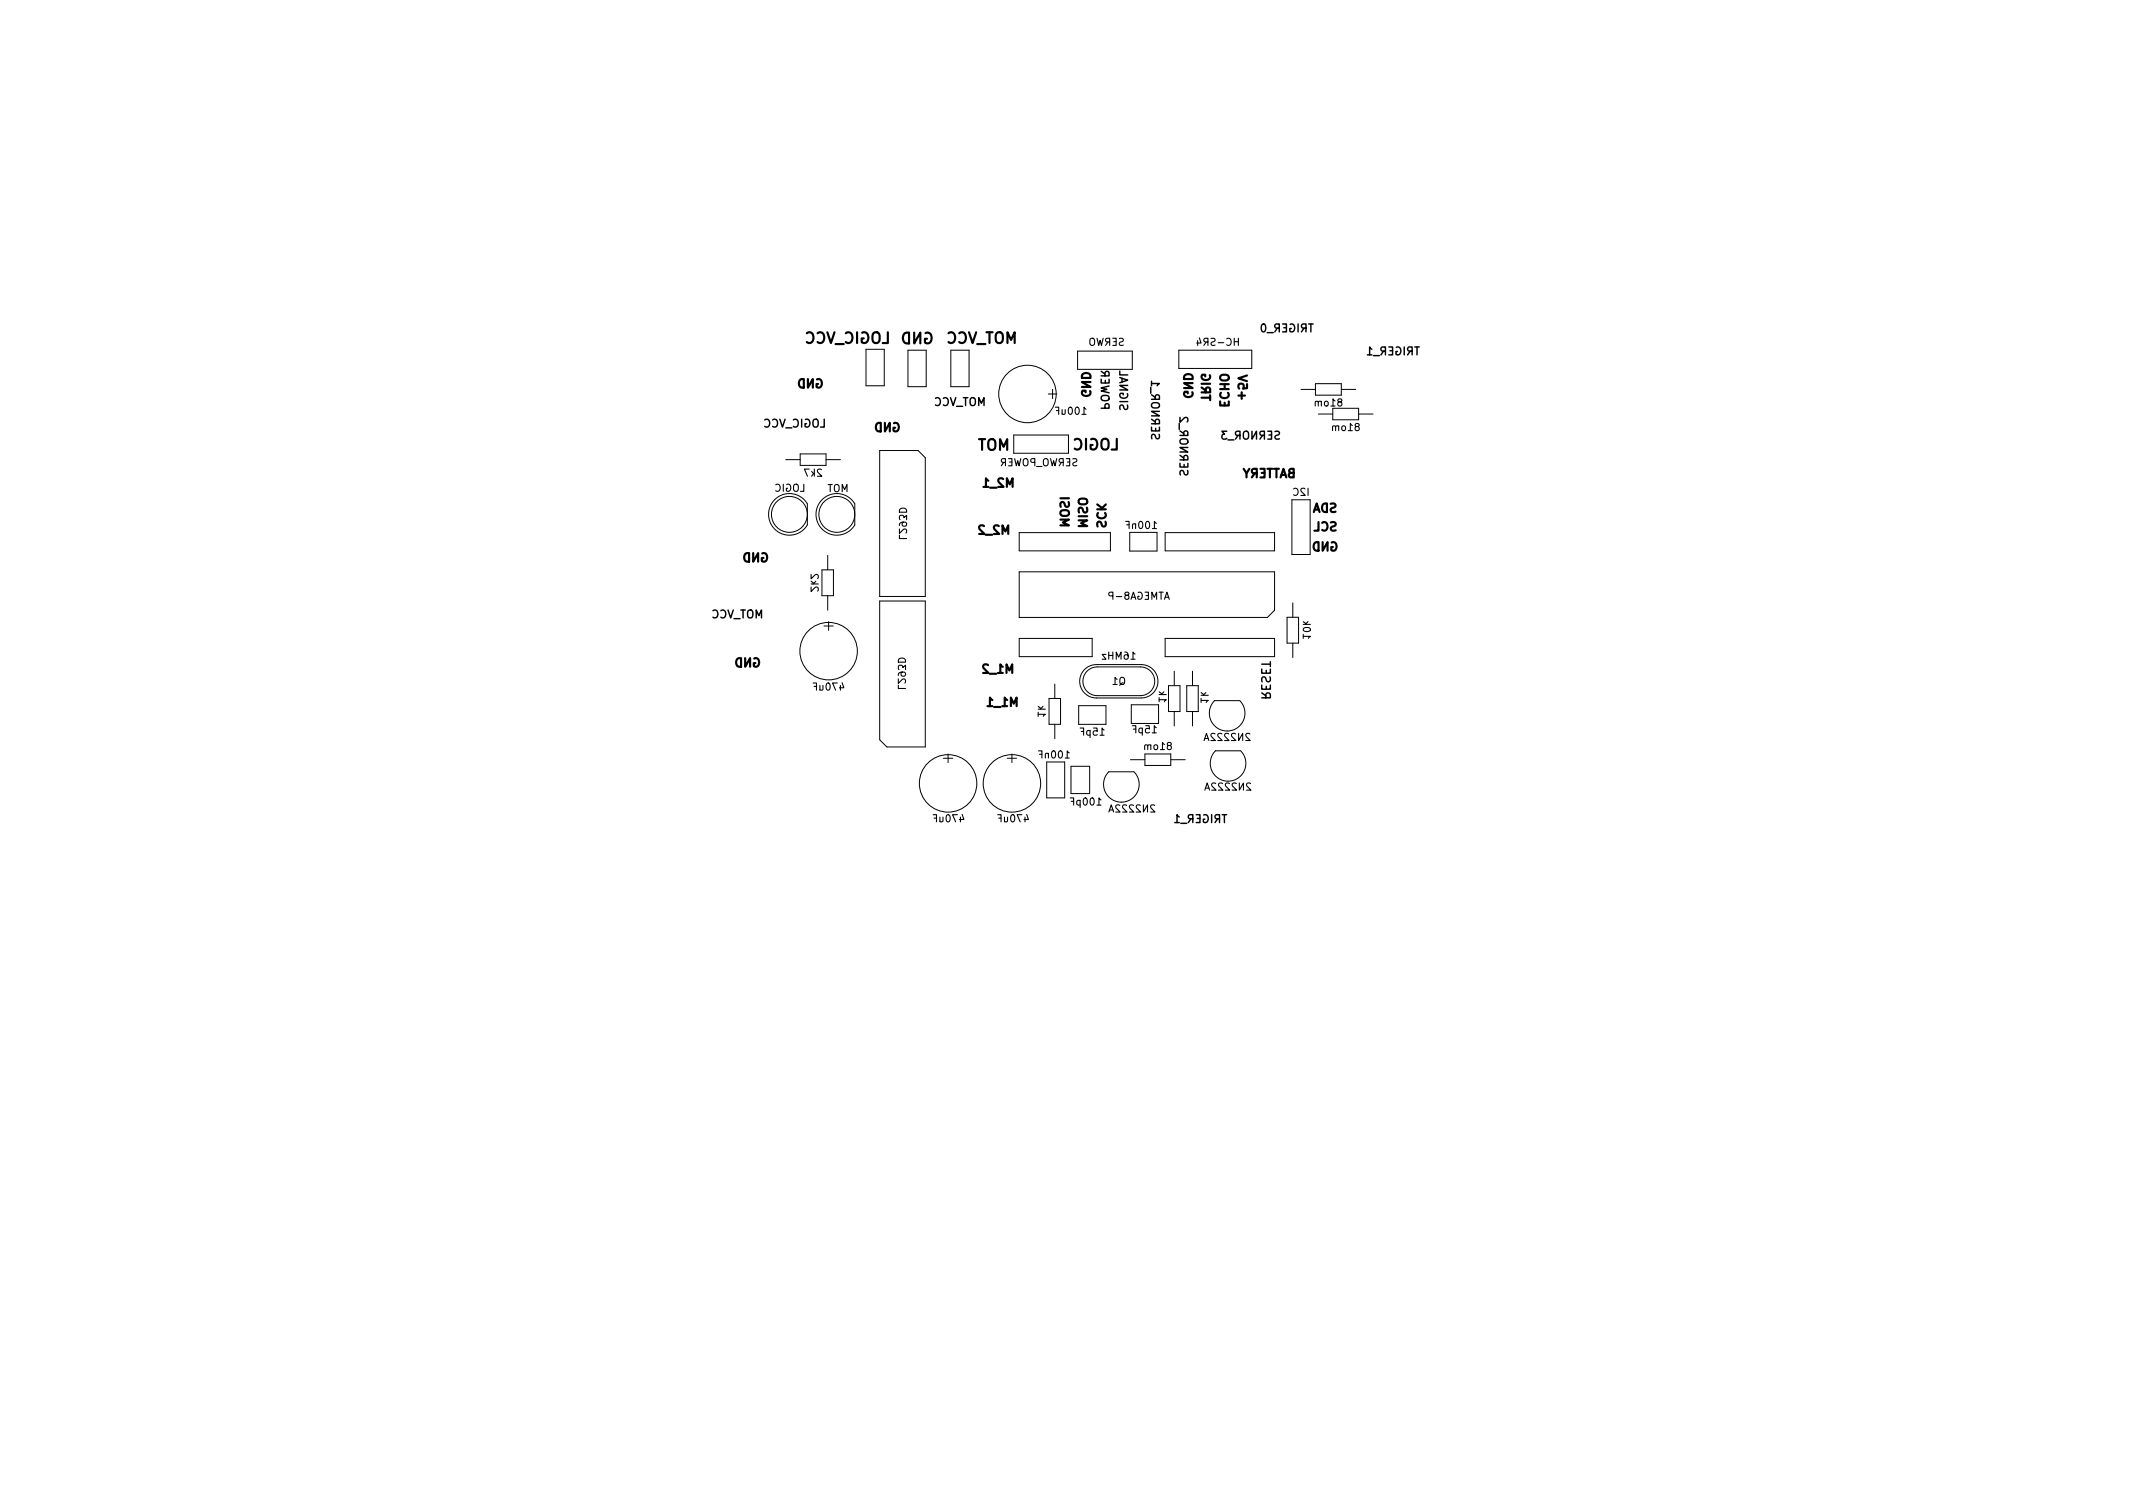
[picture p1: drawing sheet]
<svg xmlns="http://www.w3.org/2000/svg" width="297mm" height="210mm" viewBox="0 0 297 210" stroke-linecap="round" stroke-linejoin="round" font-family="sans-serif">
<defs><g id="words">
<g font-size="2.1">
<text x="124.1" y="47.8">LOGIC_VCC</text>
<text x="130.1" y="47.9">GND</text>
</g>
<text font-size="1.5" x="160.3" y="61.2" transform="rotate(-90 160.3 61.2)">SERNOR_1</text>
<g font-size="1.4">
<text x="112.2" y="68.5">LOGIC</text>
<text x="181.4" y="88.9" transform="rotate(-90 181.4 88.9)">10k</text>
<text x="144.5" y="99.8" transform="rotate(-90 144.5 99.8)">1k</text>
<text x="161.4" y="97.8" transform="rotate(-90 161.4 97.8)">1k</text>
<text x="167.2" y="97.9" transform="rotate(-90 167.2 97.9)">1k</text>
</g>
</g></defs>
<g fill="none" stroke="#000" stroke-width=".2">
<path d="M106.5 58.5a.44 .44 0 0 1 .5 0 .44 .44 0 0 1 .2 .5 .41 .41 0 0 1-.2 .4 .41 .41 0 0 1-.5 0M107.6 58.5a.44 .44 0 0 1 .5 0 .44 .44 0 0 1 .2 .5 .41 .41 0 0 1-.2 .4 .41 .41 0 0 1-.5 0M108.6 58.4l.4 1.1 .3-1.1M109.4 59.6h.9M110.5 58.5a.44 .44 0 0 1 .5 0 .44 .44 0 0 1 .2 .5 .41 .41 0 0 1-.2 .4 .41 .41 0 0 1-.5 0M111.6 58.4v1.1M112.2 58.4a.51 .51 0 0 1 .6 .5 .51 .51 0 0 1-.6 .5l-.1-.4h.2M113.3 58.5a.37 .37 0 0 1 .4-.1 .37 .37 0 0 1 .2 .3v.4a.37 .37 0 0 1-.3 .4 .37 .37 0 0 1-.4-.4zM114.8 58.4v1.1h-.5M130.3 55.5a.44 .44 0 0 1 .5 0 .44 .44 0 0 1 .2 .5 .41 .41 0 0 1-.3 .4 .41 .41 0 0 1-.4 0M131.4 55.5a.44 .44 0 0 1 .5 0 .44 .44 0 0 1 .2 .5 .41 .41 0 0 1-.3 .4 .41 .41 0 0 1-.4 0M132.4 55.4l.3 1.1 .4-1.1"/>
<path d="M133.2 56.6h.8M134.2 55.4h.6M134.5 55.4v1.1M135.1 55.5a.37 .37 0 0 1 .5-.1 .37 .37 0 0 1 .2 .3v.4a.37 .37 0 0 1-.3 .4 .37 .37 0 0 1-.4-.4zM136.3 56.5v-1.1l.4 .8 .3-.8v1.1M153.4 56.8h1.1v-.4l-.2-.1-.2-.1-.2 .1v.5M153.4 52.8v.5h1.1v-.5M153.4 52.3h1.1v-.4l-.2-.1-.2-.1-.2 .1v.5M153.4 51.7l.5 .4M153.4 55.2a.7 .7 0 0 1 1.1 .1 .37 .37 0 0 1-.4 .5h-.4a.37 .37 0 0 1-.3-.2 .37 .37 0 0 1 0-.4zM153.9 53v.3M154.5 53.7l-1.1 .3 .7 .2-.7 .2 1.1 .3"/>
<path d="M155.9 52.6l1.1 .3-1.1 .4M155.9 51.7v.5h1.1M155.9 55.9h1.1M156.3 52.7v.5M157 56.4v.4l-.2 .2-.2-.1-.2-.5h-.4l-.1 .2 .1 .4M157 54.8a.51 .51 0 0 1-.5 .7 .51 .51 0 0 1-.5-.7h.4v.2M157 53.7h-1.1l1.1 .6h-1.1M160.4 59.5v.5h1.1v-.5M160.4 59h1.1v-.4l-.1-.2h-.3l-.2 .1v.5M160.4 55.6h1.1v-.4l-.1-.2h-.3l-.2 .1v.5M160.4 53.4h1.1l-.4 .3M160.4 56.2a.7 .7 0 0 1 1.1 .1 .37 .37 0 0 1-.4 .5h-.4a.37 .37 0 0 1-.3-.2 .37 .37 0 0 1 0-.4z"/>
<path d="M161.5 57.3h-1.1l1.1 .6h-1.1M164.2 59v.8M164.3 58.1v.7l.8-.7 .2 .1 .1 .1-.1 .4M175.7 45.2l.2-.1a.59 .59 0 0 1 .4 .6 .59 .59 0 0 1-.4 .5l-.2-.1-.1-.3zM176.5 46.3h.8M177.9 45.7l-.4 .5M178.1 45.7l-.5-.1-.1-.1 .1-.3 .1-.1h.4v1.1M178.6 45.1h.5v1.1h-.5M178.8 45.6h.3M179.7 45.2a.51 .51 0 0 1 .6 .5 .51 .51 0 0 1-.6 .5l-.1-.5h.2M180.8 45.1v1.1M181.6 45.7l-.4 .5"/>
<path d="M181.9 45.7l-.6-.1-.1-.1 .1-.3 .1-.1h.5v1.1M182.2 45.1h.7M182.5 45.1v1.1M190.4 49.4h.6M191 48.6l-.3-.3v1.1M191.3 49.5h.8M192.7 48.9l-.4 .5M192.9 48.9l-.5-.1-.1-.1 .1-.3 .1-.1h.4v1.1M193.4 48.3h.5v1.1h-.5M193.6 48.8h.3M194.5 48.4a.51 .51 0 0 1 .6 .5 .51 .51 0 0 1-.6 .5l-.1-.5h.2M195.6 48.3v1.1"/>
<path d="M196.4 48.9l-.4 .5M196.7 48.9l-.6-.1-.1-.1 .1-.3 .1-.1h.5v1.1M197 48.3h.6M197.3 48.3v1.1M161.4 60.5l.1 .4-.1 .1h-.4l-.2-.4-.2-.1-.2 .2v.4M164.3 64.5v.5h1.1v-.5M164.3 64h1.1v-.4l-.1-.1-.2-.1-.2 .1-.1 .5M164.3 60.6h1.1v-.4l-.1-.1-.2-.1-.2 .1-.1 .5M164.3 63.4l.5 .4M164.3 60l.5 .4M164.4 61.3a.7 .7 0 0 1 1 .1 .37 .37 0 0 1-.3 .4h-.4a.37 .37 0 0 1-.3-.2 .37 .37 0 0 1 0-.3zM164.9 64.7v.3"/>
<path d="M165.4 65.5v.4l-.1 .2h-.3l-.2-.5-.3-.1-.2 .2 .1 .4M165.4 62.3h-1.1l1.1 .6h-1.1M170.8 60h-.6l.3 .5-.3 .1v.4l.2 .1 .4-.1M171 61.3h.8M172.4 60.6l-.4 .5M172.7 60.6h-.5l-.2-.2 .1-.2 .2-.2h.4v1.1M173.2 60.2a.37 .37 0 0 1 .4-.2 .37 .37 0 0 1 .3 .4v.4a.37 .37 0 0 1-.4 .4 .37 .37 0 0 1-.4-.4zM174.4 60v1.1l.6-1.1v1.1M175.8 60.6l-.3 .5M176.1 60.6h-.5l-.1-.2v-.2l.2-.2h.4v1.1M176.6 60h.5v1.1h-.5M176.7 60.6h.4"/>
<path d="M177.5 60.1l.5-.1 .1 .2v.3l-.4 .2-.2 .2 .3 .2h.4M99.3 85a.44 .44 0 0 1 .5 0 .44 .44 0 0 1 .2 .6 .41 .41 0 0 1-.2 .4 .41 .41 0 0 1-.5-.1M100.4 85a.44 .44 0 0 1 .5 0 .44 .44 0 0 1 .2 .6 .41 .41 0 0 1-.2 .4 .41 .41 0 0 1-.5-.1M101.4 84.9l.3 1.1 .4-1.1M102.2 86.1h.9M103.2 84.9h.6M103.5 84.9v1.1M104.2 85.1a.37 .37 0 0 1 .4-.2 .37 .37 0 0 1 .2 .4v.4a.37 .37 0 0 1-.3 .4 .37 .37 0 0 1-.4-.4zM105.3 86v-1.1l.4 .8 .3-.8v1.1M175.7 97.2h1.2v-.5l-.1-.2h-.3l-.2 .1v.6M175.7 95.4v.6h1.2v-.6M175.7 93.2v.5h1.2v-.5"/>
<path d="M175.7 96.5l.6 .4M175.7 92.5h1.2M176.3 93.3v.4M176.3 95.6v.4M176.9 94.3v.4l-.1 .2h-.3l-.3-.5-.3-.1-.2 .2 .1 .4M176.9 92.1v.7M163.6 114.5h.6M164.2 113.8l-.3-.4v1.1M164.4 114.6h.9M165.8 114l-.3 .5M166.1 114h-.5l-.1-.2v-.3l.2-.1h.4v1.1M166.6 113.4h.5v1.1h-.5"/>
<path d="M166.7 114h.4M167.6 113.5a.51 .51 0 0 1 .7 .5 .51 .51 0 0 1-.7 .5v-.4h.2M168.7 113.4v1.1M169.6 114l-.4 .5M169.8 114h-.5l-.1-.2 .1-.3 .1-.1h.4v1.1M170.2 113.4h.6M170.5 113.4v1.1"/>
</g>
<g fill="none" stroke="#000" stroke-width=".3">
<path d="M111.4 53l.3-.2h.2v1.2a.63 .63 0 0 1-.6-.3 .63 .63 0 0 1 .1-.7zM112.4 46.4a.6 .6 0 0 1 .7 0 .6 .6 0 0 1 .2 .7 .56 .56 0 0 1-.3 .6 .56 .56 0 0 1-.6-.1M112.5 52.8v1.2l.7-1.2v1.2M113.8 52.8a.59 .59 0 0 1 .7 .5 .59 .59 0 0 1-.4 .7l-.4-.1v-.4h.2M113.9 46.4a.6 .6 0 0 1 .7 0 .6 .6 0 0 1 .2 .7 .56 .56 0 0 1-.3 .6 .56 .56 0 0 1-.6-.1M115.2 46.3l.5 1.5 .5-1.5M116.4 47.9h1.1M117.8 46.4a.6 .6 0 0 1 .7 0 .6 .6 0 0 1 .2 .7 .56 .56 0 0 1-.3 .6 .56 .56 0 0 1-.6-.1M119.4 46.3v1.5M120.1 46.3a.62 .62 0 0 1 .7 .1 .62 .62 0 0 1 .1 .7 .56 .56 0 0 1-.3 .6 .56 .56 0 0 1-.6-.1v-.5h.3M121.6 46.5a.5 .5 0 0 1 .5-.2 .5 .5 0 0 1 .4 .5v.5a.5 .5 0 0 1-.5 .5 .5 .5 0 0 1-.5-.5zM122.1 59l.3-.1h.3v1.2a.63 .63 0 0 1-.7-.3 .63 .63 0 0 1 .1-.8z"/>
<path d="M123.2 58.9v1.2l.7-1.2v1.2M123.6 46.3v1.5h-.7M124.5 58.9a.59 .59 0 0 1 .7 .5 .59 .59 0 0 1-.4 .7l-.4-.1v-.4h.3M136.1 47.9h1.1M137.4 46.3h.8M137.8 46.3v1.5M138.9 46.3a.5 .5 0 0 1 .5 0 .5 .5 0 0 1 .3 .5v.5a.5 .5 0 0 1-.5 .5 .5 .5 0 0 1-.5-.5v-.5zM140.3 47.8v-1.5l.5 1 .5-1v1.5M150.7 52.2a.64 .64 0 0 1 .8-.2 .64 .64 0 0 1 .4 .6h-1.2zM151.8 54.5a.59 .59 0 0 1-.4 .7 .59 .59 0 0 1-.7-.5l.1-.3h.4v.2M151.9 53.2h-1.2l1.2 .7h-1.2M164.9 52.3a.64 .64 0 0 1 .8-.2 .64 .64 0 0 1 .4 .7h-1.2z"/>
<path d="M166 54.6a.59 .59 0 0 1-.4 .7 .59 .59 0 0 1-.7-.4l.1-.4h.4v.3M166.1 53.3h-1.2l1.2 .7h-1.2M167.3 54.6h1.2v-.4l-.1-.2h-.3l-.1 .1-.1 .5M167.3 55.4h1.2M167.3 54l.6 .4M167.3 53.4h1.2M168.5 52.2a.59 .59 0 0 1-.5 .8 .59 .59 0 0 1-.7-.5l.1-.3h.4v.2M168.5 55v.7M169.9 55.9v.6h1.2v-.6M169.9 54.2h1.2M169.9 53.5h1.2M170 52.4a.77 .77 0 0 1 1.1 .1 .4 .4 0 0 1-.4 .5h-.4a.4 .4 0 0 1-.3-.2 .4 .4 0 0 1 0-.4z"/>
<path d="M170 54.7a.48 .48 0 0 0 0 .6 .48 .48 0 0 0 .6 .1 .45 .45 0 0 0 .5-.2 .45 .45 0 0 0-.1-.5M170.5 53.5v.7M170.5 56.1v.4M172.5 55.1h.9M172.9 54.6v.9M173.7 53.5v.6h-.6l.1-.2-.1-.4-.1-.1-.4 .1-.1 .2 .1 .4M173.7 52.3l-1.2 .4 1.2 .4M103.7 77.2l.3-.2h.3v1.2a.63 .63 0 0 1-.6-.3 .63 .63 0 0 1 0-.7zM104.9 77v1.2l.7-1.2v1.2M106.1 77.1a.59 .59 0 0 1 .8 .4 .59 .59 0 0 1-.5 .7l-.3-.1v-.4h.2M136.3 61.1h.9M136.8 61.1v1.5"/>
<path d="M137 67.8h.6M137 73.3l-.4-.2-.2 .2-.1 .2 .8 .8h-.8M137.3 74.5h.9M137.6 66.9l-.3-.3v1.2M137.8 61.2a.5 .5 0 0 1 .6 0 .5 .5 0 0 1 .2 .4v.5a.5 .5 0 0 1-.5 .6 .5 .5 0 0 1-.5-.6v-.5zM137.9 67.9h.9M139.1 73.3l-.5-.2-.1 .2-.1 .2 .7 .8h-.7M139.3 62.6v-1.5l.5 1.1 .5-1.1v1.5M139.6 74.3v-1.2l.4 .9 .4-.9v1.2M139.7 66.7l-.5-.1-.1 .1-.1 .2 .8 .9h-.8M140.2 67.8v-1.2l.4 .9 .4-.9v1.2M147.7 72.4h1.2l-.9 .4 .9 .4h-1.2"/>
<path d="M147.7 69.4h1.2M147.7 71.2a.77 .77 0 0 1 1.2 .1 .4 .4 0 0 1-.4 .5h-.4a.4 .4 0 0 1-.4-.2 .4 .4 0 0 1 0-.4zM148.8 69.9l.1 .5-.1 .1h-.4l-.2-.5-.3-.1-.2 .2v.5M149.7 61.2a.6 .6 0 0 1 .7 0 .6 .6 0 0 1 .2 .8 .56 .56 0 0 1-.3 .5 .56 .56 0 0 1-.6 0M150.2 72.5h1.2l-.9 .4 .9 .4h-1.2M150.2 71.9h1.2M150.3 69.6a.77 .77 0 0 1 1.1 .1 .4 .4 0 0 1-.4 .5h-.4a.4 .4 0 0 1-.4-.2 .4 .4 0 0 1 .1-.4zM151.2 61.1v1.5M151.3 70.7l.1 .4-.1 .2h-.4l-.2-.5-.3-.1-.2 .2 .1 .5M151.9 61.2a.62 .62 0 0 1 .8 .1 .62 .62 0 0 1 .1 .7 .56 .56 0 0 1-.3 .5 .56 .56 0 0 1-.6 0v-.5h.3M152.8 70.9h1.2M152.8 70.2l.7 .5"/>
<path d="M152.9 71.4a.48 .48 0 0 0 0 .6 .48 .48 0 0 0 .6 .2 .45 .45 0 0 0 .4-.3 .45 .45 0 0 0 0-.5M153.6 61.2a.5 .5 0 0 1 .5-.1 .5 .5 0 0 1 .3 .5v.5a.5 .5 0 0 1-.5 .5 .5 .5 0 0 1-.5-.5v-.5zM153.9 72.6l.1 .5-.1 .2h-.4l-.2-.6-.3-.1-.2 .3 .1 .4M154 70.2l-.7 .7M155.5 61.1v1.5h-.7M173.2 65.3l.4 .6 .4-.6M173.6 65.9v.6M174.7 65.9l-.4 .6M175 65.9l-.6-.1-.1-.1 .1-.3 .2-.1h.4v1.2M175.5 65.3h.6v1.2h-.6M175.7 65.8h.4M176.5 65.3h.7"/>
<path d="M176.8 65.3v1.2M177.4 65.3h.7M177.8 65.3v1.2M178.3 66.5l.4-1.2 .4 1.2M178.4 66.1h.6M179.8 65.8a.32 .32 0 0 0-.3 .3 .32 .32 0 0 0 .2 .4h.5v-1.2h-.4l-.2 .1-.1 .2 .1 .2h.6M183 71.3l.4-1.2 .4 1.2M183 75.7l.3-.2h.3v1.2a.63 .63 0 0 1-.6-.3 .63 .63 0 0 1 0-.7zM183.1 71h.5M183.6 72.7v1.2h-.6M184.1 72.8a.48 .48 0 0 1 .6 0 .48 .48 0 0 1 .2 .6 .45 .45 0 0 1-.3 .4 .45 .45 0 0 1-.5 0M184.2 75.5v1.2l.7-1.2v1.2"/>
<path d="M184.2 70.3l.3-.2h.3v1.2a.63 .63 0 0 1-.7-.3 .63 .63 0 0 1 .1-.7zM185.3 70.2l.5-.1 .1 .1v.4l-.5 .2-.1 .3 .2 .2 .5-.1M185.3 72.7h.5l.2 .2-.1 .3-.5 .2v.4l.2 .1 .4-.1M185.4 75.5a.59 .59 0 0 1 .8 .5 .59 .59 0 0 1-.5 .7l-.3-.1v-.4h.2M102.6 91.8l.3-.2h.3v1.2a.63 .63 0 0 1-.6-.3 .63 .63 0 0 1 0-.7zM103.8 91.6v1.2l.7-1.2v1.2M105 91.7a.59 .59 0 0 1 .7 .4 .59 .59 0 0 1-.4 .7l-.3-.1v-.4h.2M137.5 98.3h.7M137.6 92.6l-.5-.1-.1 .1-.1 .2 .7 .9h-.7M137.8 93.8h.9M138.2 97.5l-.3-.4v1.2M138.4 98.4h.9"/>
<path d="M139 93.7h.6M139.6 98.3h.7M139.6 92.8l-.3-.3v1.2M140.2 93.7v-1.2l.4 .9 .4-.9v1.2M140.3 97.5l-.4-.4v1.2M140.8 98.3v-1.2l.4 .9 .4-.9v1.2"/>
</g>
<g fill="none" stroke="#000" stroke-width=".14">
<path d="M120.6 48.6h2.5v5.1h-2.5zM126.4 48.8v5h2.6v-5M132.4 48.8v5h2.6v-5M146 54.9h1.2M146.6 54.2v1.3M150.1 48.9h7.6v2.5h-7.6zM164.2 48.8h10.1v2.5h-10.1zM181.2 54.2h2M183.2 53.4h3.6v1.6h-3.6zM183.6 57.7h2M185.6 56.9h3.6v1.6h-3.6zM186.8 54.2h2"/>
<path d="M189.2 57.7h2M107.9 69.6a2.9 2.9 0 0 1 4.5 .6v2.9a2.9 2.9 0 0 1-4.3 .8 2.9 2.9 0 0 1-.2-4.3zM109.4 64h2M111.4 63.2h3.6v1.6h-3.6zM114.5 79.3h1.6v3.6h-1.6zM114.5 69.6a2.9 2.9 0 0 1 4.5 .6v2.9a2.9 2.9 0 0 1-4.2 .8 2.9 2.9 0 0 1-.3-4.3zM115 64h2M115.3 77.3v2M122.5 62.7h5.4l1 1v19.4h-6.4zM141.2 60.6h7.6v2.5h-7.6zM141.9 79.6h35.6v5.4l-1 1h-34.6zM141.9 74.2h12.7v2.5h-12.7z"/>
<path d="M157.3 74.1h3.8v2.6h-3.8zM162.3 74.2h15.2v2.5h-15.2zM179.9 69.6h2.5v7.6h-2.5zM114.7 87.2h1.3M115.3 82.9v2.1M115.4 86.6v1.2M122.5 83.7h6.4v20.3h-5.4l-1-1zM141.9 88.9h10.2v2.5h-10.2zM146.1 97.3h1.6v3.6h-1.6zM146.9 95.2v2.1M150.2 98.3h3.8v2.6h-3.8zM151 93.2a2.33 2.33 0 0 1 1.7-.7h6.2a2.33 2.33 0 0 1 2.4 2.4 2.33 2.33 0 0 1-2.4 2.3h-6.2a2.33 2.33 0 0 1-2.2-1.4 2.33 2.33 0 0 1 .5-2.6z"/>
<path d="M151.4 93.4a2 2 0 0 1 1.4-.5h6a2 2 0 0 1 2 2 2 2 0 0 1-2 2h-6a2 2 0 0 1-1.8-1.3 2 2 0 0 1 .4-2.2zM157.5 98.1h3.8v2.6h-3.8zM162.3 88.9h15.2v2.5h-15.2zM162.7 95.5h1.6v3.6h-1.6zM163.5 93.5v2M163.5 99.1v2M165.3 95.5h1.6v3.6h-1.6zM166.1 93.5v2M166.1 99.1v2M172.6 97.6a2.48 2.48 0 0 1 0 3.5 2.48 2.48 0 0 1-3.5 0 2.48 2.48 0 0 1 0-3.5h3.5M179.2 86h1.6v3.6h-1.6zM180 83.9v2.1"/>
<path d="M180 89.6v2M131.4 105.6h1.3M132 105v1.2M140.3 105.6h1.3M140.9 105v1.2M145.8 106.1h2.5v5h-2.5zM146.9 100.9v2M149.1 106.7h2.6v3.8h-2.6zM157.4 105.8h2M157.9 107.5a2.48 2.48 0 0 1 0 3.5 2.48 2.48 0 0 1-3.5 0 2.48 2.48 0 0 1 0-3.5h3.5M159.4 105h3.6v1.6h-3.6zM163 105.8h2"/>
<path d="M169.2 104.5h3.5M169.3 104.5a2.48 2.48 0 0 0 0 3.5 2.48 2.48 0 0 0 3.5 0 2.48 2.48 0 0 0 0-3.5"/>
<circle cx="143.1" cy="54.9" r="4"/>
<circle cx="109.9" cy="71.6" r="2.5"/>
<circle cx="116.5" cy="71.6" r="2.5"/>
<circle cx="115.4" cy="90.7" r="4"/>
<circle cx="132" cy="109.1" r="4"/>
<circle cx="140.9" cy="109.1" r="4"/>
</g>
<g fill="none" stroke="#000" stroke-width=".15">
<path d="M147 56.7h.4v1M147.1 57.2h.3M147.9 57v.7M148.3 57v.7h-.2l-.2-.1M148.9 56.7h.1a.53 .53 0 0 1 .4 .5 .53 .53 0 0 1-.4 .5 .67 .67 0 0 1-.1-1zM149.8 56.8l.2-.1a.53 .53 0 0 1 .3 .5 .53 .53 0 0 1-.3 .5l-.2-.1-.1-.3zM150.7 57.7h.5M151.2 57l-.2-.3v1M151.9 47.1h.1a.34 .34 0 0 1 .4 .3v.4a.33 .33 0 0 1-.3 .3 .33 .33 0 0 1-.3-.3v-.4zM152.8 47.1l.2 1 .2-.7 .2 .7 .2-1M154.3 47.6l-.3 .5M154.5 47.6h-.4l-.1-.2v-.2l.5-.1v1"/>
<path d="M155 47.1h.4v1h-.4M155.1 47.6h.3M155.9 47.1h.3l.2 .2-.1 .2-.4 .2v.3l.2 .1 .3-.1M166.8 47.4v.7M167 47l.3 .8h-.7M168 47.6l-.4 .5M168.2 47.6h-.5l-.1-.2 .1-.2 .5-.1v1M168.6 47.1h.4l.2 .1v.3l-.5 .2-.1 .2 .2 .2 .4-.1M169.6 47.7h.8M170.8 47.2a.47 .47 0 0 1 .7 .3 .47 .47 0 0 1-.5 .6l-.2-.1M171.9 47.6h.6M171.9 47.1v1"/>
<path d="M172.5 47.1v1M183.6 56l-.2-.1h-.2v.6M184 56l-.1-.1h-.3v.6M184 55.9v.6M184.5 56l.1-.1 .3 .1 .1 .3-.1 .2h-.3l-.1-.1zM185.3 56.5h.6M185.9 55.8l-.3-.3v1M186 59.4l-.1-.1h-.3v.7M186.4 59.4l-.1-.1h-.3v.7M186.4 59.3v.7M186.5 56l-.2 .2v.2l.2 .1 .3-.1 .1-.2-.1-.2-.5-.1v-.2l.1-.1 .3-.1 .1 .1 .1 .2-.2 .2M186.9 59.4l.1-.1 .3 .1 .1 .4-.1 .1-.3 .1-.1-.1z"/>
<path d="M187.8 60h.5M188.3 59.3l-.3-.3v1M188.9 59.4l-.2 .2 .1 .3 .1 .1 .3-.1 .1-.3-.1-.2-.4-.1-.1-.1 .1-.2h.3l.1 .1 .1 .1-.2 .2M108 67.5a.47 .47 0 0 1 .7 .3 .47 .47 0 0 1-.5 .6l-.2-.1M109.1 67.4v1M109.6 67.5a.47 .47 0 0 1 .5 .4 .47 .47 0 0 1-.5 .5l-.1-.4h.2M110.7 67.5v-.1a.34 .34 0 0 1 .5 .4v.3a.33 .33 0 0 1-.4 .3 .33 .33 0 0 1-.3-.3v-.3zM111.9 67.4v1h-.4M112.7 65.3h-.7l.4 1M113 80v.6l.7-.6 .3 .2-.1 .4M113 65.6l.4 .4M113.3 65.9l-.3 .4"/>
<path d="M113.4 65.3v1M114.4 65.4l-.4-.1-.2 .3 .6 .7h-.6M117.3 68.5v-1l.3 .7 .4-.7v1M125.3 74.5v.5h1M125.3 73.7v.6l.7-.6 .3 .1-.1 .4M125.3 70.9a.54 .54 0 0 1 .6-.1 .54 .54 0 0 1 .4 .5h-1zM125.3 72.4v-.5l.1-.2 .4 .1 .1 .3 .4-.4v.7M125.8 72.7l-.2 .2 .1 .3 .1 .1 .4-.1 .1-.3-.1-.2a.66 .66 0 0 0-.9 .3v.2M139.8 64.4l-.4 .5M140 64.4l-.5-.1-.1-.1 .1-.2 .5-.1v1M140.4 63.9h.5v1h-.5M140.6 64.3h.3"/>
<path d="M141.3 63.9l.2 1 .2-.8 .2 .8 .3-1M142.5 64l.2-.1a.34 .34 0 0 1 .5 .3v.3a.33 .33 0 0 1-.4 .4 .33 .33 0 0 1-.3-.4zM144.1 64.4l-.5-.1-.1-.1 .1-.2 .5-.1v1M144.3 65h.8M145.3 64l.2-.1a.34 .34 0 0 1 .5 .3v.3a.33 .33 0 0 1-.4 .4 .33 .33 0 0 1-.3-.4zM146.3 63.9l.2 1 .2-.8 .2 .8 .3-1M147.8 64.4l-.3 .5M148.1 64.4l-.5-.1-.1-.1v-.2l.6-.1v1M148.5 63.9h.5v1h-.5M148.6 64.3h.4M149.4 63.9h.4l.1 .1v.2l-.4 .2-.1 .3 .2 .2 .4-.1M156.8 72.6h.4v1"/>
<path d="M156.9 73.1h.3M158.1 73l-.1-.1-.2 .1-.1 .6M158.1 72.9v.7M158.7 72.6h.1a.53 .53 0 0 1 .4 .5 .53 .53 0 0 1-.4 .5 .67 .67 0 0 1-.1-1zM159.6 72.7l.2-.1a.53 .53 0 0 1 .3 .5 .53 .53 0 0 1-.3 .5l-.2-.1-.1-.3zM160.5 73.6h.5M161 72.9l-.2-.3v1M180.2 68.1a.47 .47 0 0 1 .6 .3 .47 .47 0 0 1-.5 .6l-.1-.1M181.7 68.1l-.4-.1-.1 .3 .6 .7h-.6M182.2 68v1M113 81.7v.7l.7-.7 .3 .2-.1 .4M113 81.3h1"/>
<path d="M113 80.9l.3 .3M113.2 95.1h.5v1M113.4 95.6h.3M113.6 80.9l-.4 .4M114.2 95.4v.7M114.6 95.4v.7h-.3l-.1-.1M115.2 95.2l.1-.1a.53 .53 0 0 1 .3 .5 .53 .53 0 0 1-.3 .5 .67 .67 0 0 1-.1-.9zM116.6 95.1h-.7l.5 1M117 95.4v.7M117.3 95.1l.2 .7h-.6M125.1 95.4v.5h1M125.1 94.5v.7l.7-.7 .3 .2-.1 .4"/>
<path d="M125.1 91.8a.54 .54 0 0 1 .7-.1 .54 .54 0 0 1 .3 .5h-1zM125.2 93.2l-.1-.4 .2-.2 .3 .1 .1 .3 .4-.4v.6M125.7 93.6l-.2 .2v.3l.2 .1 .4-.1v-.3l-.1-.2a.66 .66 0 0 0-.9 .3v.2M144.6 99.5h1l-.3 .2M144.6 98.7h1M145.2 98.4l-.3 .3M154 91.1h-.5l.5 .7h-.5M154.4 91.3h.6M154.4 90.8v1M155 90.8v1M155 83l-.5-.1-.1-.1 .1-.3h.5v1M155 95.3h.6"/>
<path d="M155.4 91.8v-1l.4 .7 .3-.7v1M155.5 83.1h.7M155.6 94.6l-.3-.3v1M156 94.5l.2-.2a.34 .34 0 0 1 .4 .3v.4a.33 .33 0 0 1-.3 .3 .33 .33 0 0 1-.4-.3zM156.4 95.1l-.5 .3M156.6 90.8h.3a.67 .67 0 0 1 0 1l-.3-.1-.1-.3 .2-.2h.3l.1 .2M156.8 82.9l-.2 .2v.2l.2 .2 .3-.1 .1-.3-.1-.2-.4-.1-.1-.2 .1-.1h.3h.2v.2l-.2 .2M157.5 91.8h.6M157.5 83.5l.3-1 .4 1M157.6 83.2h.5M158.1 91.1l-.3-.3v1M158.5 82.5a.47 .47 0 0 1 .6 .5 .47 .47 0 0 1-.6 .4v-.4h.1"/>
<path d="M159.5 82.5h.4v1h-.4M159.6 82.9h.3M160.4 83.5v-1l.3 .7 .4-.7v1M161.4 82.5h.6M161.4 97.4h1l-.3 .3M161.4 96.7h1M161.7 82.5v1M162.1 96.3l-.4 .4M162.2 83.5l.3-1 .3 1M162.3 83.2h.4M167.3 97.5h1l-.3 .3M167.3 96.8h1"/>
<path d="M167.9 96.4l-.4 .4M181.5 88.6h1l-.3 .3M181.5 86.9h1M181.5 87.5a.59 .59 0 0 1 1 .2 .57 .57 0 0 1-1-.1zM182.2 86.6l-.4 .3M129.9 113.4h.5v1M130.1 113.9h.3M130.9 113.8v.6M131.3 113.8v.6h-.3l-.1-.1M131.9 113.5l.1-.1a.53 .53 0 0 1 .3 .5 .53 .53 0 0 1-.3 .5 .67 .67 0 0 1-.1-.9zM133.3 113.4h-.6l.4 1M133.7 113.8v.6"/>
<path d="M134 113.4l.2 .7h-.6M138.9 113.4h.5v1M139.1 113.9h.3M139.9 113.8v.6M140.3 113.8v.6h-.3l-.1-.1M140.9 113.5l.1-.1a.53 .53 0 0 1 .3 .5 .53 .53 0 0 1-.3 .5 .67 .67 0 0 1-.1-.9zM142.3 113.4h-.7l.5 1M142.7 113.8v.6M143 113.4l.2 .7h-.6M144.6 104.6h.5v1M144.8 105h.3M146 105l-.1-.1h-.3v.7"/>
<path d="M146 104.9v.7M146.6 104.6h.1a.53 .53 0 0 1 .3 .5 .53 .53 0 0 1-.3 .5 .67 .67 0 0 1-.1-1zM147.5 104.6h.1a.53 .53 0 0 1 .4 .5 .53 .53 0 0 1-.4 .5l-.1-.1-.1-.3zM148.3 105.6h.6M148.9 104.8l-.3-.2v1M149 111.1h.5v1M149.2 111.6h.3M150.4 111.5l-.3-.1-.2 .2 .1 .5h.4M150.4 111.4v1M150.4 101.4h.5v1M150.6 101.9h.3M151 111.2l.1-.1a.53 .53 0 0 1 .3 .5 .53 .53 0 0 1-.3 .5 .67 .67 0 0 1-.1-.9z"/>
<path d="M151.8 101.8l-.3-.1-.2 .2 .1 .4h.4M151.8 101.7v1M151.9 111.2l.1-.1a.53 .53 0 0 1 .4 .5 .53 .53 0 0 1-.4 .5l-.1-.1-.1-.3zM152.3 101.4h.5v.5l-.1-.1h-.4l-.1 .1 .1 .4 .1 .1 .4-.1M152.8 112.1h.5M153.2 102.4h.6M153.3 111.4l-.3-.3v1M153.8 101.7l-.3-.3v1M154.4 113.1l.4-1 .3 1M154.5 112.8h.5M155.9 112.2l-.3-.1-.2 .3 .6 .7h-.6M156.9 112.2l-.4-.1-.2 .3 .6 .7h-.6"/>
<path d="M157.7 101h.5v1M157.8 101.5h.4M157.8 112.2l-.3-.1-.2 .3 .6 .7h-.6M158.8 112.2l-.4-.1-.2 .3 .6 .7h-.6M159.1 101.4h-.3l-.2 .2 .1 .4h.4M159.1 101.4v1M159.2 112.1v1l.6-1v1M159.6 101h.4l.1 .5-.2-.1-.3 .1-.1 .1 .1 .4h.1h.4M159.8 103.9l-.1-.2-.2 .1-.1 .6M160.3 103.8l-.2-.1-.2 .1-.1 .6M160.3 103.7v.7M160.5 102h.5"/>
<path d="M160.7 103.8l.2-.1 .3 .1v.4l-.1 .1-.2 .1-.2-.1zM160.8 112.2l-.4-.1-.2 .3 .6 .7h-.6M161 101.3l-.3-.3v1M161.6 104.4h.6M162.2 103.7l-.3-.3v1M162.7 103.8l-.2 .2 .1 .3 .1 .1 .4-.1v-.3l-.1-.1-.4-.2-.1-.1 .1-.2h.3l.2 .1v.1l-.2 .2M167.7 103.1l.3-1 .3 1M167.8 102.8h.4M167.8 110l.3-1 .3 1M167.9 109.7h.5M169.2 102.2l-.4-.1-.2 .3 .6 .7h-.6M169.3 109.1l-.4-.1-.2 .3 .7 .7h-.7"/>
<path d="M170.2 102.2l-.4-.1-.2 .3 .6 .7h-.6M170.3 109.1l-.4-.1-.2 .3 .6 .7h-.6M171.1 102.2l-.4-.1-.2 .3 .7 .7h-.7M171.2 109.1l-.4-.1-.2 .3 .7 .7h-.7M172.1 102.2l-.4-.1-.2 .3 .6 .7h-.6M172.2 109.1l-.4-.1-.2 .3 .6 .7h-.6M172.5 102.1v1l.6-1v1M172.6 109v1l.6-1v1M174.1 102.2l-.4-.1-.2 .3 .6 .7h-.6M174.2 109.1l-.4-.1-.2 .3 .6 .7h-.6"/>
</g>
<use href="#words"/>
</svg>
